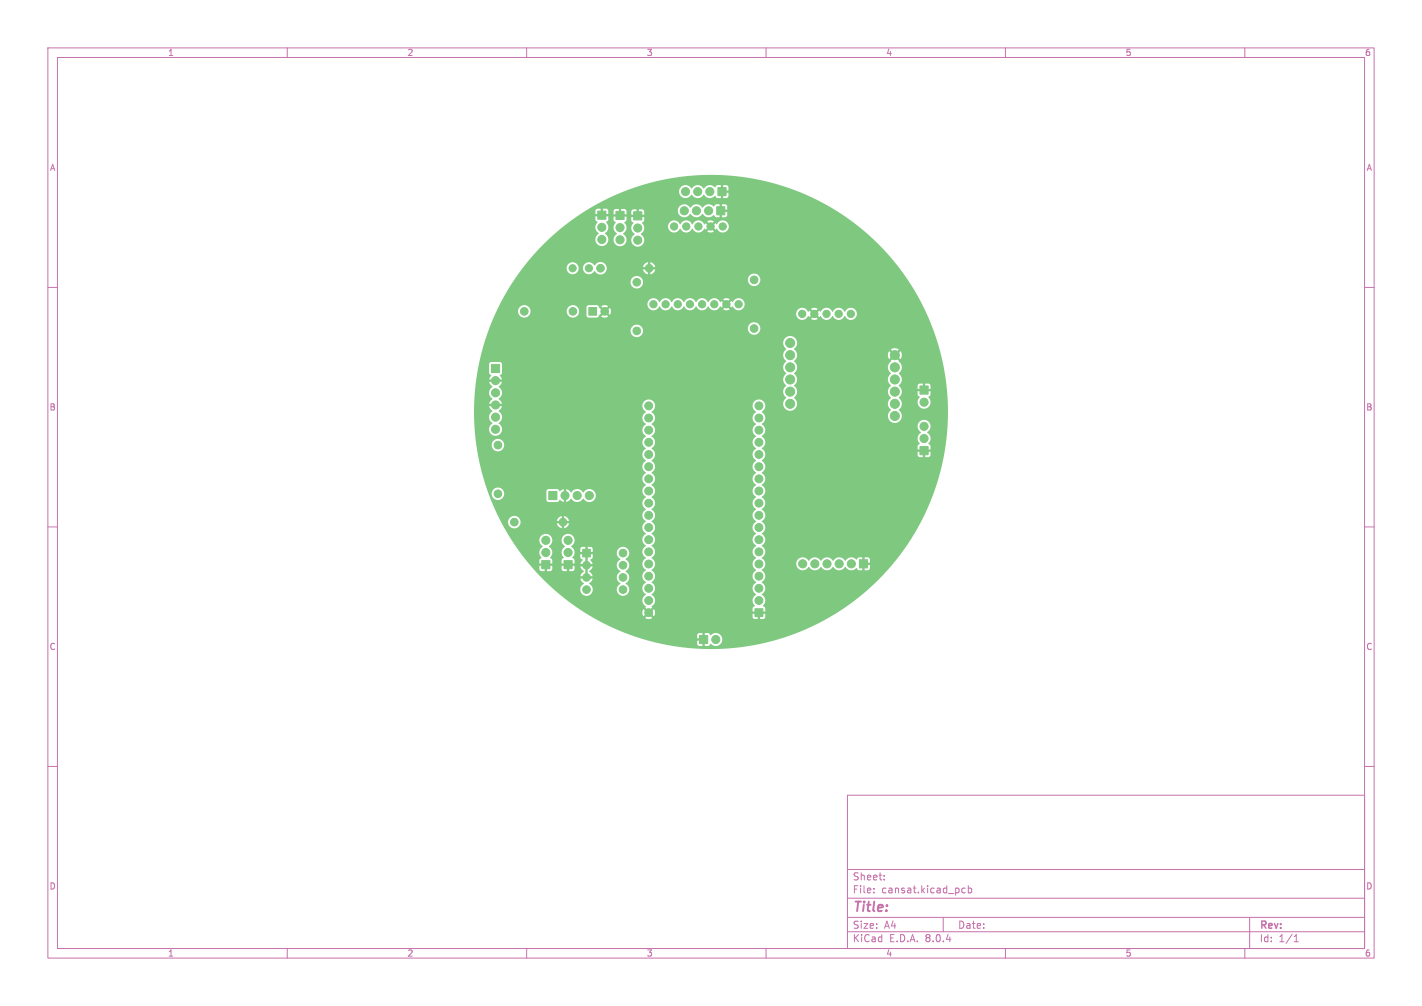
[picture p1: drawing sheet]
<svg xmlns="http://www.w3.org/2000/svg" width="297mm" height="210mm" viewBox="0 0 297 210" stroke-linecap="round" stroke-linejoin="round" font-family="sans-serif">
<defs><g id="words">
<text font-size="2.8" fill="#c872ab" x="178" y="190.9">Title:</text>
<g font-size="2.1" fill="#c872ab">
<text x="178" y="184">Sheet:</text>
<text x="178" y="186.7">File:</text>
<text x="184.1" y="186.7">cansat.kicad_pcb</text>
<text x="178" y="196.9">KiCad</text>
<text x="178" y="194.1">Size:</text>
<text x="184.7" y="194.1">A4</text>
<text x="185.7" y="196.9">E.D.A.</text>
<text x="193.3" y="196.9">8.0.4</text>
<text x="200" y="194.1">Date:</text>
<text x="263" y="194.3">Rev:</text>
<text x="263" y="196.9">Id:</text>
<text x="267.1" y="196.9">1/1</text>
</g>
<g font-size="1.8" fill="#c872ab">
<text x="35" y="11.9">1</text>
<text x="85" y="11.9">2</text>
<text x="135" y="11.9">3</text>
<text x="185" y="11.9">4</text>
<text x="235" y="11.9">5</text>
<text x="285" y="11.9">6</text>
<text x="10.3" y="35.9">A</text>
<text x="285.4" y="35.9">A</text>
<text x="10.3" y="85.9">B</text>
<text x="285.3" y="85.9">B</text>
<text x="10.3" y="135.9">C</text>
<text x="285.3" y="135.9">C</text>
<text x="10.3" y="185.9">D</text>
<text x="285.3" y="185.9">D</text>
<text x="35" y="199.9">1</text>
<text x="85" y="199.9">2</text>
<text x="135" y="199.9">3</text>
<text x="185" y="199.9">4</text>
<text x="235" y="199.9">5</text>
<text x="285" y="199.9">6</text>
</g>
</g></defs>
<g fill="none" stroke="#c872ab" stroke-width=".21">
<path d="M10 10h277v190h-277zM12 12h273v186h-273zM60 10v2M110 10v2M160 10v2M210 10v2M260 10v2M10 60h2M285 60h2M10 110h2M285 110h2M10 160h2"/>
<path d="M285 160h2M177 166h108v32h-108zM60 198v2M110 198v2M160 198v2M177 194.5h108M177 191.5h108M177 187.5h108M177 181.5h108M182.5 186.3v.1M182.5 185.5v.1M184.7 183.6v.1"/>
<path d="M184.7 182.8v.1M197 191.5v3M201.6 185.5l-.4-.1-.3 .3 .1 .6h.6M202.2 185.5l.5-.1 .3 .3-.2 .6h-.6M202.2 184.9v1.5M210 198v2M260 198v2M261 191.5v6.5M270.3 196.6h.9M270.3 195.5l.4-.4v1.5"/>
</g>
<g fill="#7fc87f" stroke="#7fc87f" stroke-width=".21">
<path d="M117.8 117h1.7v1.7h-1.7z"/>
<path d="M121.7 114.7h1.6v1.6h-1.6z"/>
<path d="M102.7 76.1h1.7v1.7h-1.7z"/>
<path d="M157.7 127.1h1.6v1.6h-1.6z"/>
<path d="M146.1 132.6h1.7v1.8h-1.7z"/>
<path d="M128.6 44.1h1.7v1.7h-1.7z"/>
<path d="M123 64.2h1.6v1.6h-1.6z"/>
<path d="M192.1 80.6h1.7v1.7h-1.7z"/>
<path d="M114.6 102.6h1.7v1.7h-1.7z"/>
<path d="M149.9 39.2h1.7v1.7h-1.7z"/>
<path d="M192.1 93.2h1.7v1.7h-1.7z"/>
<path d="M113.1 117h1.7v1.7h-1.7z"/>
<path d="M132.4 44.2h1.7v1.7h-1.7z"/>
<path d="M149.7 43.2h1.7v1.7h-1.7z"/>
<path d="M124.8 44.1h1.7v1.7h-1.7z"/>
<path d="M179.5 116.8h1.7v1.7h-1.7z"/>
<circle cx="167.5" cy="65.5" r=".76"/>
<circle cx="170.1" cy="65.5" r=".76"/>
<circle cx="172.6" cy="65.5" r=".76"/>
<circle cx="175.2" cy="65.5" r=".76"/>
<circle cx="177.7" cy="65.5" r=".76"/>
<circle cx="118.7" cy="115.3" r=".85"/>
<circle cx="118.7" cy="112.8" r=".85"/>
<circle cx="122.5" cy="118" r=".8"/>
<circle cx="122.5" cy="120.5" r=".8"/>
<circle cx="122.5" cy="123.1" r=".8"/>
<circle cx="130.1" cy="123.1" r=".8"/>
<circle cx="130.1" cy="120.5" r=".8"/>
<circle cx="130.1" cy="118" r=".8"/>
<circle cx="130.1" cy="115.5" r=".8"/>
<circle cx="109.5" cy="65" r=".8"/>
<circle cx="119.7" cy="65" r=".8"/>
<circle cx="103.5" cy="79.5" r=".85"/>
<circle cx="103.5" cy="82" r=".85"/>
<circle cx="103.5" cy="84.5" r=".85"/>
<circle cx="103.5" cy="87.1" r=".85"/>
<circle cx="103.5" cy="89.6" r=".85"/>
<circle cx="157.5" cy="58.4" r=".8"/>
<circle cx="157.5" cy="68.6" r=".8"/>
<circle cx="133" cy="58.9" r=".8"/>
<circle cx="133" cy="69.1" r=".8"/>
<circle cx="135.5" cy="127.9" r=".82"/>
<circle cx="135.5" cy="125.4" r=".82"/>
<circle cx="135.5" cy="122.8" r=".82"/>
<circle cx="135.5" cy="120.3" r=".82"/>
<circle cx="135.5" cy="117.7" r=".82"/>
<circle cx="135.5" cy="115.2" r=".82"/>
<circle cx="135.5" cy="112.7" r=".82"/>
<circle cx="135.5" cy="110.1" r=".82"/>
<circle cx="135.5" cy="107.6" r=".82"/>
<circle cx="135.5" cy="105" r=".82"/>
<circle cx="135.5" cy="102.5" r=".82"/>
<circle cx="135.5" cy="100" r=".82"/>
<circle cx="135.5" cy="97.4" r=".82"/>
<circle cx="135.5" cy="94.9" r=".82"/>
<circle cx="135.5" cy="92.3" r=".82"/>
<circle cx="135.5" cy="89.8" r=".82"/>
<circle cx="135.5" cy="87.3" r=".82"/>
<circle cx="135.5" cy="84.7" r=".82"/>
<circle cx="158.5" cy="125.4" r=".82"/>
<circle cx="158.5" cy="122.8" r=".82"/>
<circle cx="158.5" cy="120.3" r=".82"/>
<circle cx="158.5" cy="117.7" r=".82"/>
<circle cx="158.5" cy="115.2" r=".82"/>
<circle cx="158.5" cy="112.7" r=".82"/>
<circle cx="158.5" cy="110.1" r=".82"/>
<circle cx="158.5" cy="107.6" r=".82"/>
<circle cx="158.5" cy="105" r=".82"/>
<circle cx="158.5" cy="102.5" r=".82"/>
<circle cx="158.5" cy="100" r=".82"/>
<circle cx="158.5" cy="97.4" r=".82"/>
<circle cx="158.5" cy="94.9" r=".82"/>
<circle cx="158.5" cy="92.3" r=".82"/>
<circle cx="158.5" cy="89.8" r=".82"/>
<circle cx="158.5" cy="87.3" r=".82"/>
<circle cx="158.5" cy="84.7" r=".82"/>
<circle cx="154.3" cy="63.5" r=".76"/>
<circle cx="151.7" cy="63.5" r=".76"/>
<circle cx="149.2" cy="63.5" r=".76"/>
<circle cx="146.6" cy="63.5" r=".76"/>
<circle cx="144.1" cy="63.5" r=".76"/>
<circle cx="141.6" cy="63.5" r=".76"/>
<circle cx="139" cy="63.5" r=".76"/>
<circle cx="136.5" cy="63.5" r=".76"/>
<circle cx="149.5" cy="133.5" r=".85"/>
<circle cx="129.5" cy="47.5" r=".85"/>
<circle cx="129.5" cy="50.1" r=".85"/>
<circle cx="126.3" cy="65" r=".8"/>
<circle cx="193" cy="84" r=".85"/>
<circle cx="125.4" cy="56" r=".8"/>
<circle cx="135.6" cy="56" r=".8"/>
<circle cx="104" cy="103.1" r=".8"/>
<circle cx="104" cy="92.9" r=".8"/>
<circle cx="118" cy="103.4" r=".85"/>
<circle cx="120.5" cy="103.4" r=".85"/>
<circle cx="123.1" cy="103.4" r=".85"/>
<circle cx="151" cy="47.3" r=".76"/>
<circle cx="148.4" cy="47.3" r=".76"/>
<circle cx="145.9" cy="47.3" r=".76"/>
<circle cx="143.3" cy="47.3" r=".76"/>
<circle cx="140.8" cy="47.3" r=".76"/>
<circle cx="148.3" cy="40" r=".85"/>
<circle cx="145.7" cy="40" r=".85"/>
<circle cx="143.2" cy="40" r=".85"/>
<circle cx="193" cy="91.5" r=".85"/>
<circle cx="193" cy="89" r=".85"/>
<circle cx="119.6" cy="56" r=".75"/>
<circle cx="123" cy="56" r=".75"/>
<circle cx="114" cy="115.3" r=".85"/>
<circle cx="114" cy="112.8" r=".85"/>
<circle cx="186.9" cy="86.8" r=".95"/>
<circle cx="186.9" cy="84.3" r=".95"/>
<circle cx="186.9" cy="81.8" r=".95"/>
<circle cx="186.9" cy="79.2" r=".95"/>
<circle cx="186.9" cy="76.7" r=".95"/>
<circle cx="186.9" cy="74.1" r=".95"/>
<circle cx="165" cy="71.6" r=".95"/>
<circle cx="165" cy="74.1" r=".95"/>
<circle cx="165" cy="76.7" r=".95"/>
<circle cx="165" cy="79.2" r=".95"/>
<circle cx="165" cy="81.8" r=".95"/>
<circle cx="165" cy="84.3" r=".95"/>
<circle cx="107.4" cy="109" r=".8"/>
<circle cx="117.6" cy="109" r=".8"/>
<circle cx="133.2" cy="47.6" r=".85"/>
<circle cx="133.2" cy="50.1" r=".85"/>
<circle cx="148" cy="44" r=".85"/>
<circle cx="145.5" cy="44" r=".85"/>
<circle cx="142.9" cy="44" r=".85"/>
<circle cx="125.7" cy="47.5" r=".85"/>
<circle cx="125.7" cy="50" r=".85"/>
<circle cx="177.8" cy="117.7" r=".85"/>
<circle cx="175.3" cy="117.7" r=".85"/>
<circle cx="172.7" cy="117.7" r=".85"/>
<circle cx="170.2" cy="117.7" r=".85"/>
<circle cx="167.6" cy="117.7" r=".85"/>
</g>
<g fill="#ececec" stroke="#ececec" stroke-width=".21">
<circle cx="162.1" cy="103.7" r=".25"/>
<circle cx="119" cy="76" r=".25"/>
<circle cx="178.5" cy="98.6" r=".25"/>
<circle cx="166" cy="126" r=".25"/>
<circle cx="146" cy="56" r=".25"/>
<circle cx="123" cy="60" r=".25"/>
<circle cx="126" cy="118" r=".25"/>
<circle cx="144" cy="42" r=".25"/>
<circle cx="152" cy="117" r=".25"/>
<circle cx="142" cy="93" r=".25"/>
<circle cx="113" cy="69" r=".25"/>
<circle cx="148" cy="84" r=".25"/>
<circle cx="107" cy="105" r=".25"/>
<circle cx="173.9" cy="110.5" r=".25"/>
<circle cx="151" cy="106" r=".25"/>
<circle cx="111" cy="88" r=".25"/>
<circle cx="147" cy="42" r=".25"/>
<circle cx="160" cy="77" r=".25"/>
<circle cx="112" cy="110" r=".25"/>
<circle cx="163.3" cy="98.8" r=".25"/>
<circle cx="107" cy="101" r=".25"/>
<circle cx="148" cy="74" r=".25"/>
<circle cx="144.4" cy="45.5" r=".25"/>
<circle cx="117" cy="93" r=".25"/>
<circle cx="128.6" cy="76.8" r=".25"/>
<circle cx="122.1" cy="108.9" r=".25"/>
<circle cx="124" cy="110" r=".25"/>
<circle cx="191" cy="80" r=".25"/>
<circle cx="166.2" cy="95.1" r=".25"/>
<circle cx="133" cy="117" r=".25"/>
<circle cx="124" cy="88" r=".25"/>
<circle cx="162.1" cy="106.3" r=".25"/>
<circle cx="144.7" cy="104.8" r=".25"/>
<circle cx="168.4" cy="51.9" r=".3"/>
<circle cx="125" cy="129" r=".25"/>
<circle cx="133" cy="122" r=".25"/>
<circle cx="168" cy="84" r=".25"/>
<circle cx="154" cy="98" r=".25"/>
<circle cx="133" cy="119" r=".25"/>
<circle cx="168.7" cy="113.1" r=".25"/>
<circle cx="112" cy="59" r=".25"/>
<circle cx="130.6" cy="82.5" r=".25"/>
<circle cx="117" cy="116" r=".25"/>
<circle cx="131" cy="101" r=".25"/>
<circle cx="170" cy="46" r=".25"/>
<circle cx="160" cy="48" r=".25"/>
<circle cx="171.3" cy="112.3" r=".25"/>
<circle cx="167" cy="72" r=".25"/>
<circle cx="141" cy="116" r=".25"/>
<circle cx="108" cy="80" r=".25"/>
<circle cx="148" cy="94" r=".25"/>
<circle cx="162.2" cy="101" r=".25"/>
<circle cx="125" cy="94" r=".25"/>
<circle cx="142" cy="133" r=".25"/>
<circle cx="100" cy="81" r=".25"/>
<circle cx="126" cy="121" r=".25"/>
<circle cx="106" cy="69" r=".25"/>
<circle cx="100" cy="94" r=".25"/>
<circle cx="143" cy="86" r=".25"/>
<circle cx="133" cy="113" r=".25"/>
<circle cx="180.2" cy="82.1" r=".25"/>
<circle cx="172" cy="88.6" r=".25"/>
</g>
<g fill="#7fc87f">
<path d="M122.2 118.3h.6v1.9h-.6z"/>
<path d="M122.2 115.8h.6v1.9h-.6z"/>
<path d="M113.7 50.8l3.7-3.3h6.9l.2 .6 .6 .7a1.39 1.39 0 0 0-.4 2.1 1.39 1.39 0 0 0 2.2-.1 1.39 1.39 0 0 0-.6-2.1l.6-.6 .2-.6h1a1.45 1.45 0 0 0 .8 1.2 1.42 1.42 0 0 0-.7 1.6 1.42 1.42 0 0 0 1.3 1.1 1.41 1.41 0 0 0 1.3-1.1 1.41 1.41 0 0 0-.7-1.5l.6-.6 .1-.6h1l.2 .7 .6 .5a1.42 1.42 0 0 0-.7 1.7 1.42 1.42 0 0 0 1.5 1 1.42 1.42 0 0 0 1.1-1.2 1.42 1.42 0 0 0-.7-1.5h.1a1.34 1.34 0 0 0 .6-1.5h5v.2a1.32 1.32 0 0 0 1.2 1 1.32 1.32 0 0 0 1.4-.8 1.38 1.38 0 0 0 1.2 .8 1.38 1.38 0 0 0 1.3-.8 1.38 1.38 0 0 0 1.3 .8 1.38 1.38 0 0 0 1.2-.8l.3 .3 .6-.7 .4 .4-.7 .6 .7 .2 .7-.2-.7-.6 .4-.4 .7 .7 .2-.3a1.28 1.28 0 0 0 1.8 .8 1.28 1.28 0 0 0 .4-1.9 1.28 1.28 0 0 0-1.9-.1l-.3 .3-.2-.2-.7 .6-.4-.3 .7-.7-.9-.2-.5 .2 .7 .7-.4 .3-.6-.6-.3 .2a1.39 1.39 0 0 0-1.2-.8 1.39 1.39 0 0 0-1.3 .8 1.39 1.39 0 0 0-1.3-.8 1.39 1.39 0 0 0-1.2 .8 1.32 1.32 0 0 0-1.5-.8 1.32 1.32 0 0 0-1.1 1.3h-5l-.4-.8 .4-.3v-.9h-.9v-.5h.9v-.8h7.1v.2a1.42 1.42 0 0 0 1.2 1.1 1.42 1.42 0 0 0 1.4-.7 1.48 1.48 0 0 0 2.6 0 1.51 1.51 0 0 0 2.3 .3l.3 .4h.9v-.9h.5v.9h.8l.3-.4v-.6h-.9v-.6h.9v-.7l-.3-.3-.8-.1v1h-.5v-1l-.9 .1-.2 .4a1.61 1.61 0 0 0-2.5 .3 1.48 1.48 0 0 0-2.5 0 1.39 1.39 0 0 0-1.6-.7 1.39 1.39 0 0 0-1 1.3h-7.1l-.3-.3h-.7v.9h-.6v-.9h-.7l-.3 .4-.1 .7h1v.5h-1l.1 .9 .4 .3-.4 .6-.1 .5h-1v-.5l-.4-.6 .4-.4v-.9h-.9v-.5h.9v-.8l-.3-.3h-.7v.9h-.6v-.9h-.7l-.3 .4v.7h.9v.5h-.9v.7l.4 .6-.4 .6-.1 .4h-1l-.1-.5-.4-.6 .4-.4 .1-.8h-1v-.5h1l-.1-.9-.3-.2h-.8v.9h-.4v-.9h-.8l-.3 .4v.7h.9v.5h-.9v.8l.4 .4-.4 .6-.1 .5h-6.9a49.2 49.2 0 0 1 12.8-7.5h11.6v.2a1.42 1.42 0 0 0 1.2 1.1 1.42 1.42 0 0 0 1.5-.7 1.48 1.48 0 0 0 2.5 0 1.51 1.51 0 0 0 2.4 .3l.3 .4h.9v-.9h.4v.9h.9l.3-.4v-.6h-1v-.6h1l-.1-.7-.2-.3-.9-.1v1h-.4v-1l-.9 .1-.3 .4a1.66 1.66 0 0 0-2.4 .3 1.48 1.48 0 0 0-2.6 0 1.39 1.39 0 0 0-1.5-.7 1.39 1.39 0 0 0-1.1 1.3h-11.6l1.1-.4a49.5 49.5 0 0 1 66.7 46.1 49.5 49.5 0 0 1-66.2 46.9h13.8v.6h.9v.6h-.9v.7l.3 .3 .8 .1v-1h.5v1l.9-.1 .3-.4a1.39 1.39 0 0 0 2 .1 1.39 1.39 0 0 0 0-2.1 1.39 1.39 0 0 0-2 .2l-.3-.4h-.9v.9h-.5v-.9h-.8l-.3 .4h-13.8l-.4-.2a49.5 49.5 0 0 1-15.6-9.2l-.1-.1h5.5v.2a1.33 1.33 0 0 0 2.2 .8 1.33 1.33 0 0 0-.4-2.3l.5-.4 .3-.6h-1v-.5h1l-.3-.6-.5-.4 .5-.5 .3-.6h-1v-.4h1l-.5-.9 .4-.4 .1-.8h-1l.1-.2h5.9l.2 .6 .6 .7a1.38 1.38 0 0 0-.8 1.2 1.38 1.38 0 0 0 .8 1.3 1.42 1.42 0 0 0-.8 1.2 1.42 1.42 0 0 0 .8 1.3 1.34 1.34 0 0 0-.5 2.1 1.34 1.34 0 0 0 2.1 0 1.34 1.34 0 0 0-.6-2.1 1.42 1.42 0 0 0 .8-1.3 1.42 1.42 0 0 0-.8-1.2 1.42 1.42 0 0 0 .8-1.3 1.42 1.42 0 0 0-.8-1.3 1.32 1.32 0 0 0 .3-2.3 1.32 1.32 0 0 0-2.1 1.1h-5.9l-.1-.3h1v-.6l-.3-.4h-.7v.9h-.6v-.9l-.9 .1-.1 .9h1v.5h-1l.1 .8 .4 .4-.5 .9h1v.4h-1l.3 .6 .5 .5-.5 .4-.3 .6h1v.5h-1l.8 1.1a1.36 1.36 0 0 0-.8 1.2h-5.5l-2.9-2.9-1.9-2-1.8-2.2-2.2-3.2h5.7l.2 .7 .6 .5a1.58 1.58 0 0 0-.3 2.5l-.4 .3v.8h.9v.5h-.9v.9l.4 .2h.7v-.9h.4v.9h.8l.3-.2 .1-.9h-1v-.5h1l-.1-.8-.4-.3a1.6 1.6 0 0 0-.3-2.5l.6-.5 .2-.7h1.9l.2 .7 .5 .6a1.5 1.5 0 0 0-.2 2.4l-.4 .3-.1 .8h.9v.5h-.9l.1 .9 .4 .2h.6v-.9h.5v.9h.7l.3-.2 .1-.9h-.9v-.5h.9l-.1-.8-.3-.3a1.6 1.6 0 0 0-.3-2.5 1.37 1.37 0 0 0 .1-2.3 1.37 1.37 0 0 0-2.1 1.1h-1.9l-.1-.2a1.36 1.36 0 0 0-1.4-1.2 1.36 1.36 0 0 0-1.3 1.4h-5.7l-2.2-3.8h1.4v.2a1.3 1.3 0 0 0 1.6 1.1 1.3 1.3 0 0 0 1-1.5h8.6v.4h-1l.4 .8 .6 .3v-1h.5v1l.6-.3 .5-.8h-1v-.4h1l-.3-.6-.8-.5v1h-.5v-1l-.7 .5-.3 .6h-7.6a1.3 1.3 0 0 0-1.4-1.1 1.3 1.3 0 0 0-1.2 1.3h-1.4l-1.3-2.6-1.4-3.3h.7a1.3 1.3 0 0 0 1.6 1.3 1.3 1.3 0 0 0 .9-1.8h8.9v1.8l.4 .4h1.9l.5-.5 .9 .5v-.9h.5v.9l.6-.3 .3-.4a1.55 1.55 0 0 0 2.6 0 1.39 1.39 0 0 0 2.2 .4 1.39 1.39 0 0 0-.1-2.2 1.39 1.39 0 0 0-2.1 .5 1.48 1.48 0 0 0-2.5 0l-.6-.5-.4-.2v.9h-.5v-.9l-.8 .5-.6-.5h-1.9l-.4 .5h-8.9a1.3 1.3 0 0 0-1.5-.8 1.3 1.3 0 0 0-1 1.3h-.7l-.2-.6a49.5 49.5 0 0 1-2.3-9.5l3.2-.1a1.31 1.31 0 0 0 1.9 1.2 1.31 1.31 0 0 0 .2-2.2 1.31 1.31 0 0 0-2.1 .8v.2h-3.2a49.2 49.2 0 0 1-.3-10.9h2.9l.2 .7 .6 .6-.6 .6-.1 .4h.9v.5h-.9l.3 .6 .4 .4a1.55 1.55 0 0 0 0 2.6 1.39 1.39 0 0 0-.4 2.1 1.39 1.39 0 0 0 2.2-.1 1.39 1.39 0 0 0-.6-2.1 1.48 1.48 0 0 0 0-2.5l.6-.6 .1-.4-.8-.1h30.2l.1 .7 .6 .6a1.45 1.45 0 0 0 0 2.5 1.45 1.45 0 0 0 0 2.6 1.45 1.45 0 0 0 0 2.5 1.45 1.45 0 0 0 0 2.6 1.45 1.45 0 0 0 0 2.5 1.45 1.45 0 0 0 0 2.5 1.45 1.45 0 0 0 0 2.6 1.45 1.45 0 0 0 0 2.5 1.45 1.45 0 0 0 0 2.6 1.45 1.45 0 0 0 0 2.5 1.45 1.45 0 0 0 0 2.5 1.45 1.45 0 0 0 0 2.6 1.45 1.45 0 0 0 0 2.5 1.45 1.45 0 0 0 0 2.6 1.45 1.45 0 0 0 0 2.5 1.45 1.45 0 0 0 0 2.5l-.2 .2 .6 .6-.3 .3-.6-.5-.2 .7 .2 .7 .6-.5 .3 .3-.6 .6a1.3 1.3 0 0 0 1.5 0l-.5-.6 .3-.3 .6 .5 .2-.7-.2-.7-.6 .5-.3-.3 .5-.6-.1-.2a1.45 1.45 0 0 0 0-2.5 1.45 1.45 0 0 0 0-2.6 1.45 1.45 0 0 0 0-2.5 1.45 1.45 0 0 0 0-2.5 1.45 1.45 0 0 0 0-2.6 1.45 1.45 0 0 0 0-2.5 1.45 1.45 0 0 0 0-2.6 1.45 1.45 0 0 0 0-2.5 1.45 1.45 0 0 0 0-2.5 1.45 1.45 0 0 0 0-2.6 1.45 1.45 0 0 0 0-2.5 1.45 1.45 0 0 0 0-2.6 1.45 1.45 0 0 0 0-2.5 1.45 1.45 0 0 0 0-2.5 1.45 1.45 0 0 0 0-2.6 1.45 1.45 0 0 0 0-2.5l.5-.6 .2-.7h20.4a1.65 1.65 0 0 0 .7 1.3 1.45 1.45 0 0 0 0 2.5 1.45 1.45 0 0 0 0 2.6 1.45 1.45 0 0 0 0 2.5 1.45 1.45 0 0 0 0 2.6 1.45 1.45 0 0 0 0 2.5 1.45 1.45 0 0 0 0 2.5 1.45 1.45 0 0 0 0 2.6 1.45 1.45 0 0 0 0 2.5 1.45 1.45 0 0 0 0 2.6 1.45 1.45 0 0 0 0 2.5 1.45 1.45 0 0 0 0 2.5 1.45 1.45 0 0 0 0 2.6 1.45 1.45 0 0 0 0 2.5 1.45 1.45 0 0 0 0 2.6 1.45 1.45 0 0 0 0 2.5 1.5 1.5 0 0 0-.2 2.4l-.5 .3v.8h.8v.6h-.8v.8l.4 .2h.7v-.8h.5v.8h.6l.4-.2v-.8h-.8v-.6h.8v-.6l-.1-.3-.4-.2a1.49 1.49 0 0 0-.2-2.4 1.45 1.45 0 0 0 0-2.6 1.45 1.45 0 0 0 0-2.5l.1-.1a1.32 1.32 0 0 0 .6-1.2h6.5v.2a1.42 1.42 0 0 0 1.2 1.1 1.42 1.42 0 0 0 1.4-.7 1.48 1.48 0 0 0 2.6 0 1.48 1.48 0 0 0 2.5 0 1.48 1.48 0 0 0 2.6 0 1.51 1.51 0 0 0 2.3 .3l.4 .4 .8 .1v-1h.5v1l.8-.1 .3-.4v-.7h-.9v-.4h.9v-.8l-.3-.3h-.8v.9h-.5v-.9h-.8l-.3 .4a1.62 1.62 0 0 0-2.5 .3 1.48 1.48 0 0 0-2.5 0 1.48 1.48 0 0 0-2.6 0 1.48 1.48 0 0 0-2.5 0 1.39 1.39 0 0 0-1.5-.7 1.39 1.39 0 0 0-1.1 1.3h-6.5a1.66 1.66 0 0 0-.7-1.2 1.45 1.45 0 0 0 0-2.6 1.45 1.45 0 0 0 0-2.5 1.45 1.45 0 0 0 0-2.6 1.45 1.45 0 0 0 0-2.5 1.45 1.45 0 0 0 0-2.5 1.45 1.45 0 0 0 0-2.6 1.45 1.45 0 0 0 0-2.5 1.45 1.45 0 0 0 0-2.6 1.45 1.45 0 0 0 0-2.5 1.45 1.45 0 0 0 0-2.5l.1-.1a1.32 1.32 0 0 0 .4-2h32l.2 .7 .6 .5a1.58 1.58 0 0 0-.3 2.5l-.4 .3v.8h.9v.5h-.9v.9l.3 .2h.7v-.9h.6v.9h.6l.4-.2v-.9h-.9v-.5h.9v-.6l-.4-.6a1.51 1.51 0 0 0-.3-2.4 1.37 1.37 0 0 0 .1-2.3 1.37 1.37 0 0 0-2.1 1.1h-32l-.5-.5a1.45 1.45 0 0 0 0-2.5 1.35 1.35 0 0 0 .2-2.4 1.35 1.35 0 0 0-2.1 1.1h-20.4v-.2a1.33 1.33 0 0 0-1.4-1.1 1.33 1.33 0 0 0-1.2 1.3h-30.2l-.1-.4h.9l-.3-.6-.4-.4a1.55 1.55 0 0 0 0-2.6l.6-.6 .1-.4h-.9v-.5h.9l-.4-.8 .4-.5v-1.9l-.3-.4h-1.9l-.4 .4v1.9l.4 .5-.4 .8h.9v.5h-.9l.1 .4 .6 .7a1.59 1.59 0 0 0-.8 1.2h-2.9v-.2a49 49 0 0 1 1.9-10.2h62.5l.1 .7 .5 .6a1.58 1.58 0 0 0 0 2.5 1.58 1.58 0 0 0 0 2.6 1.58 1.58 0 0 0 0 2.5 1.58 1.58 0 0 0 0 2.6 1.48 1.48 0 0 0-.2 2.2 1.48 1.48 0 0 0 2.2-.1 1.48 1.48 0 0 0-.4-2.2 1.58 1.58 0 0 0 0-2.5 1.57 1.57 0 0 0 0-2.6l.5-.5 .2-.7h18.9l.2 .7 .5 .5a1.65 1.65 0 0 0 0 2.6 1.58 1.58 0 0 0 0 2.6 1.58 1.58 0 0 0 0 2.5 1.48 1.48 0 0 0-.2 2.2 1.48 1.48 0 0 0 2.2-.1 1.48 1.48 0 0 0-.4-2.2h.1a1.43 1.43 0 0 0 .5-1.5h3.3l.1 .2a1.39 1.39 0 0 0 2 .9 1.39 1.39 0 0 0 .2-2.3l.4-.3v-.8h-.9v-.5h.9v-.9l-.3-.2h-.7v.9h-.6v-.9h-.6l-.4 .2v.9h.9v.5h-.9v.8l.4 .4-.4 .6-.1 .5h-3.3l-.6-1a1.58 1.58 0 0 0 0-2.5 1.57 1.57 0 0 0 0-2.6 1.57 1.57 0 0 0 0-2.5l-.7-.8 .3-.4 .8 .8 .2-.6v-.7l-.2-.4-.8 .8-.3-.4 .7-.7a1.44 1.44 0 0 0-1.6 0l.7 .7-.3 .4-.8-.8-.3 .8 .2 .7 .1 .2 .8-.8 .3 .4-1.2 1.4-.2 .7h-18.9l-.2-.7-.5-.6a1.57 1.57 0 0 0 0-2.6 1.46 1.46 0 0 0-.1-2.5 1.46 1.46 0 0 0-2.1 1.3h-62.5l.9-2.5h29.7a1.3 1.3 0 0 0 1.6 1.3 1.3 1.3 0 0 0 .9-1.8h22v.2a1.31 1.31 0 0 0 2.1 .8 1.31 1.31 0 0 0-.2-2.2 1.31 1.31 0 0 0-1.9 1.2h-22l-.1-.2a1.31 1.31 0 0 0-1.4-.6 1.31 1.31 0 0 0-1 1.3h-29.7l1.7-4.1h4.5a1.31 1.31 0 0 0 1.3 1.3 1.31 1.31 0 0 0 1.3-1.3h7.6v.2a1.31 1.31 0 0 0 1.8 1 1.31 1.31 0 0 0 .5-2h1.8v1.7l.4 .4 1.9-.1 1.1-1.2 .3 .4-.6 .7 .7 .2 .7-.2-.7-.7 .4-.4 .7 .7 .1-.2h38.8v.2a1.32 1.32 0 0 0 1.2 1.1 1.32 1.32 0 0 0 1.3-.8l.2 .2 .7-.6 .4 .3-.7 .7 .7 .2 .7-.2-.7-.7 .4-.3 .6 .6 .3-.2a1.38 1.38 0 0 0 1.2 .8 1.38 1.38 0 0 0 1.3-.8 1.38 1.38 0 0 0 1.3 .8 1.38 1.38 0 0 0 1.2-.8 1.29 1.29 0 0 0 1.9 .7 1.29 1.29 0 0 0 .4-1.9 1.29 1.29 0 0 0-2-.1l-.3 .4a1.39 1.39 0 0 0-1.2-.8 1.39 1.39 0 0 0-1.3 .8 1.39 1.39 0 0 0-1.3-.8 1.39 1.39 0 0 0-1.2 .8l-.3-.3-.6 .7-.4-.4 .7-.6-.7-.2-.7 .2 .7 .6-.4 .4-.7-.7-.2 .3a1.32 1.32 0 0 0-1.4-.8 1.32 1.32 0 0 0-1.1 1.2h-38.8l.1-.7-.2-.5-.7 .7-.4-.4 .7-.7-.5-.2-.9 .2 .6 .7-.3 .4-1.2-1.3h-1.8l-.4 .5h-1.8l-.2-.2a1.31 1.31 0 0 0-1.4-.2 1.31 1.31 0 0 0-.7 1.2h-7.6v-.2a1.31 1.31 0 0 0-1.4-1.1 1.31 1.31 0 0 0-1.2 1.3h-4.5l.7-1.5h30.8v.2a1.32 1.32 0 0 0 1.2 1.1 1.32 1.32 0 0 0 1.4-.9 1.38 1.38 0 0 0 1.2 .9 1.38 1.38 0 0 0 1.3-.9 1.38 1.38 0 0 0 1.3 .9 1.38 1.38 0 0 0 1.2-.9 1.38 1.38 0 0 0 1.3 .9 1.38 1.38 0 0 0 1.3-.9 1.38 1.38 0 0 0 1.2 .9 1.38 1.38 0 0 0 1.3-.9 1.38 1.38 0 0 0 1.3 .9 1.38 1.38 0 0 0 1.3-.9l.2 .3 .6-.7 .4 .4-.7 .7 .7 .2 .7-.2-.6-.7 .3-.4 .7 .7 .2-.3a1.28 1.28 0 0 0 1.8 .8 1.28 1.28 0 0 0 .4-2 1.28 1.28 0 0 0-2 .2l-.2 .2-.2-.3-.7 .7-.3-.4 .6-.6a1.24 1.24 0 0 0-1.4 0l.7 .6-.4 .4-.6-.7-.3 .3a1.34 1.34 0 0 0-1.3-.9 1.34 1.34 0 0 0-1.2 .9 1.38 1.38 0 0 0-1.3-.9 1.38 1.38 0 0 0-1.2 .9 1.38 1.38 0 0 0-1.3-.9 1.38 1.38 0 0 0-1.3 .9 1.38 1.38 0 0 0-1.2-.9 1.38 1.38 0 0 0-1.3 .9 1.38 1.38 0 0 0-1.3-.9 1.38 1.38 0 0 0-1.2 .9 1.31 1.31 0 0 0-1.5-.8 1.31 1.31 0 0 0-1.1 1.2h-30.8l2.7-4.6h24.6a1.3 1.3 0 0 0 1.6 1.3 1.3 1.3 0 0 0 .9-1.8h22v.2a1.31 1.31 0 0 0 2.1 .9 1.31 1.31 0 0 0-.2-2.2 1.31 1.31 0 0 0-1.9 1.1h-22l-.1-.1a1.31 1.31 0 0 0-1.4-.6 1.31 1.31 0 0 0-1 1.2h-24.6l2-2.9h9.2l.1 .2a1.26 1.26 0 0 0 1.3 1 1.26 1.26 0 0 0 1.2-1.2h.8l.1 .2a1.32 1.32 0 0 0 1.1 1 1.32 1.32 0 0 0 1.3-.6 1.33 1.33 0 0 0 1.6 .6 1.33 1.33 0 0 0 .9-1.5h8.6v.6h-1l.3 .5 .7 .5v-1h.5v1l.6-.3 .5-.7h-1v-.6h1l-.5-.7-.6-.3v1h-.5v-1l-.7 .5-.3 .5h-7.6a1.36 1.36 0 0 0-1.1-1 1.36 1.36 0 0 0-1.4 .7 1.29 1.29 0 0 0-1.5-.6 1.29 1.29 0 0 0-1 1.2h-.8l-.1-.2a1.26 1.26 0 0 0-1.3-1.1 1.26 1.26 0 0 0-1.2 1.3h-9.2l2.7-3.2z"/>
</g>
<use href="#words"/>
</svg>
